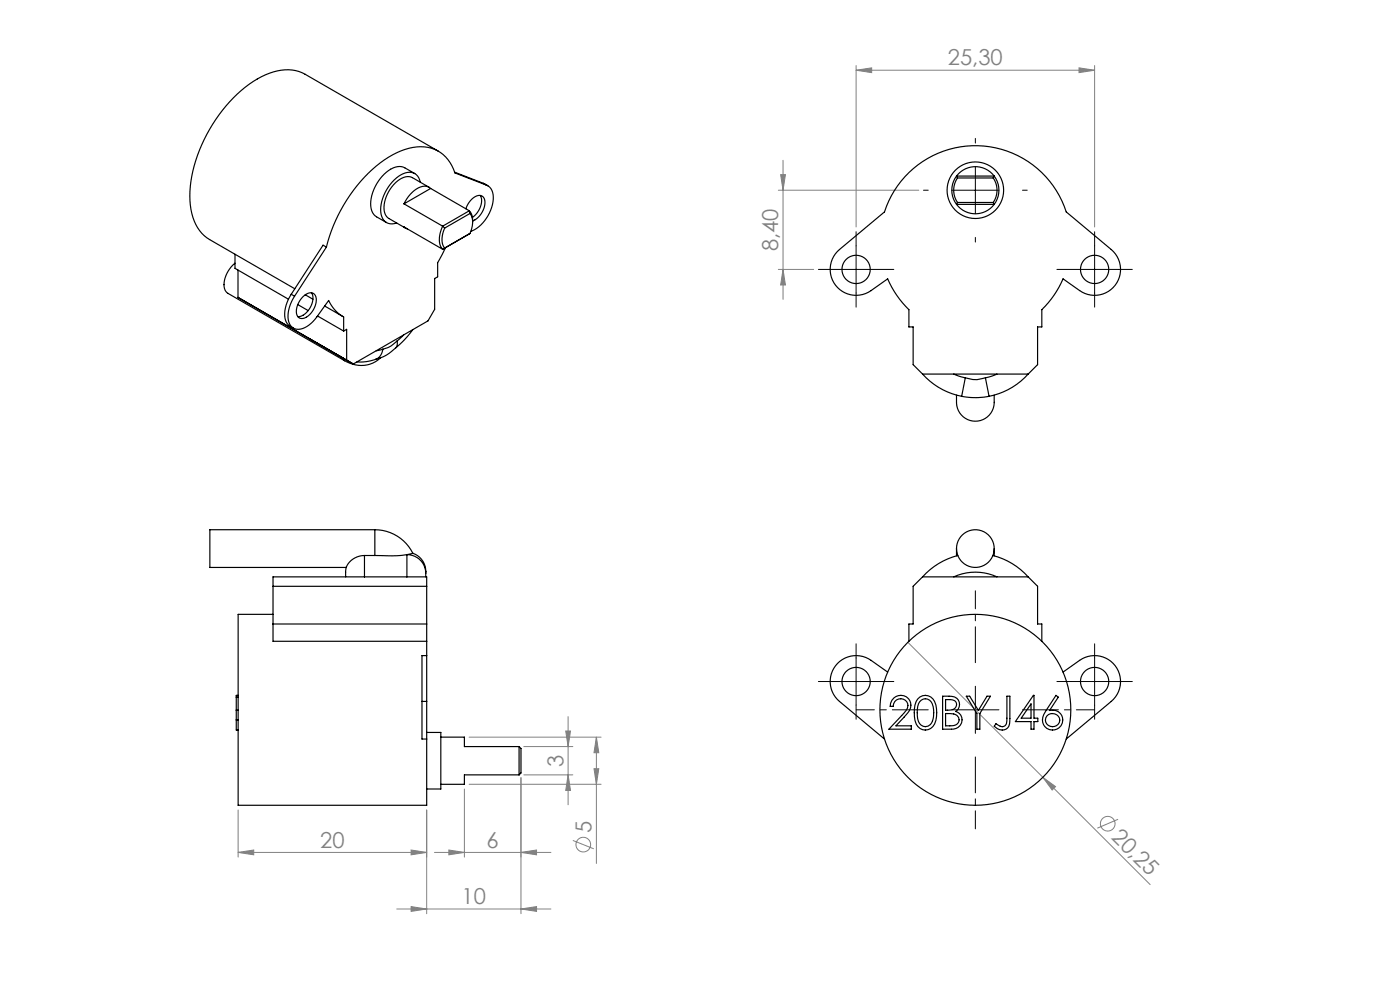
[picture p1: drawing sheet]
<svg xmlns="http://www.w3.org/2000/svg" width="297mm" height="210mm" viewBox="0 0 297 210" stroke-linecap="round" stroke-linejoin="round" font-family="sans-serif">
<defs><g id="words">
<g font-size="4.7" fill="#808080">
<text x="201.1" y="13.9">25,30</text>
<text x="165.1" y="53.3" transform="rotate(-90 165.1 53.3)">8,40</text>
<text x="119.5" y="162.7" transform="rotate(-90 119.5 162.7)">3</text>
<text x="67.9" y="179.8">20</text>
<text x="103.2" y="179.8">6</text>
<text x="125.5" y="176.6" transform="rotate(-90 125.5 176.6)">5</text>
<text x="235.6" y="177.8" transform="rotate(45 235.6 177.8)">20,25</text>
<text x="97.9" y="191.8">10</text>
</g>
</g></defs>
<g fill="none" stroke="#808080" stroke-width=".21">
<path d="M181.6 14.9l3.3-.5v1zM181.6 13.9v34.3M181.6 14.9h50.6M228.9 14.4l3.3 .5-3.3 .5zM232.2 13.9v34.3M165.6 37h1l-.5 3.4zM166.1 34v29.5M165.1 57.2h7.5M165.1 40.4h29.8M166.1 57.2l.5 3.3h-1zM192.6 136.2l28.6 28.7M99.5 156.4h28"/>
<path d="M111.1 158.4h10.4M120 155.1h1l-.5 3.3zM120.5 152v18.7M126.5 156.4v26.8M126.5 156.4l.5 3.3h-1zM50.5 171.8v10M90.5 171.8v22M98.5 167.4v14.4M99.5 166.4h28M110.5 165v28.8M111.1 164.4h10.4M120.5 164.4l.5 3.3h-1z"/>
<path d="M121.5 178.3l4.5 1.8M126 163.1h1l-.5 3.3zM221.2 164.9l2.7 2-.7 .7zM221.2 164.9l22.8 22.7M237.2 173.8l-4.4 1.9M50.5 180.8l3.3-.5v1zM50.5 180.8h40M84.2 192.8h32.7M87.2 192.3l3.3 .5-3.3 .5zM87.2 180.3l3.3 .5-3.3 .5zM92.2 180.8h24.7M95.2 180.3l3.3 .5-3.3 .5z"/>
<path d="M110.5 180.8l3.3-.5v1zM110.5 192.8l3.3-.5v1z"/>
<circle cx="123.7" cy="179.2" r="1.56"/>
<circle cx="235" cy="174.7" r="1.56"/>
</g>
<g fill="none" stroke="#000" stroke-width=".21" stroke-dasharray="15.2 1.3 1.3 1.3">
<path d="M206.9 30.4v-1M176.6 57.2h-3M181.6 52.2v-3M186.6 57.2h3M196.9 40.4h-1M206.9 50.4v1M216.9 40.4h1M227.2 57.2h-3M232.2 52.2v-3M237.2 57.2h3M181.6 62.2v3M232.2 62.2v3"/>
<path d="M181.6 139.6v-3M232.2 139.6v-3M176.6 144.6h-3M181.6 149.6v3M186.6 144.6h3M227.2 144.6h-3M232.2 149.6v3M237.2 144.6h3"/>
</g>
<path d="M196.9 150.6h-15.2M206.9 140.6v-15.3M216.9 150.6h15.3M206.9 160.6v15.2" fill="none" stroke="#000" stroke-width=".21" stroke-dasharray="15.2 1.3 1.3 1.3" stroke-dashoffset="7.6"/>
<path d="M206.9 35.4v10M176.6 57.2h10M181.6 52.2v10M201.9 40.4h10M227.2 57.2h10M232.2 52.2v10M181.6 139.6v10M232.2 139.6v10M176.6 144.6h10M201.9 150.6h10M206.9 145.6v10M227.2 144.6h10" fill="none" stroke="#000" stroke-width=".21"/>
<g fill="#808080">
<path d="M221.2 164.9l2.7 2-.7 .7z"/>
<path d="M110.5 180.8l3.3-.5v1zM95.2 180.3l3.3 .5-3.3 .5z"/>
<path d="M50.5 180.8l3.3-.5v1zM87.2 180.3l3.3 .5-3.3 .5zM181.6 14.9l3.3-.5v1zM228.9 14.4l3.3 .5-3.3 .5z"/>
<path d="M87.2 192.3l3.3 .5-3.3 .5zM110.5 192.8l3.3-.5v1z"/>
<path d="M126 163.1h1l-.5 3.3zM126.5 156.4l.5 3.3h-1zM166.1 57.2l.5 3.3h-1zM165.6 37h1l-.5 3.4z"/>
<path d="M120 155.1h1l-.5 3.3zM120.5 164.4l.5 3.3h-1z"/>
</g>
<g fill="none" stroke="#000" stroke-width=".25">
<path d="M88 36.8l-2.1-1.2a3.9 3.9 0 0 0-4.4 1.4 8.4 8.4 0 0 0-2.6 7.7l.7 1.1 2.4 1.4M89.2 38.6a2.39 2.39 0 0 0-3.7-1.7 8.9 8.9 0 0 0-4.6 8.6 2.32 2.32 0 0 0 3.3 1.8M91 39.7l-3.5-2a3.5 3.5 0 0 0-4 1.5 6.8 6.8 0 0 0-1.8 6.1l.6 .9 3.7 2.2M91.4 40a2.57 2.57 0 0 0-3.5 .4l-1.2 1.3-1 1.5M91.4 40l8.2 4.7M91.4 40l-5.7 3.2M93 32.1l-28.3-16.4a9.7 9.7 0 0 0-9.2 .6 30.7 30.7 0 0 0-13.6 16.6 20.4 20.4 0 0 0-.7 14 7.7 7.7 0 0 0 3.3 3.9l18 10.5M96.5 36.5l6.1 2.4M102.6 38.9l.9 .5M102.6 38.9l.2 .1M202.9 37.4a5 5 0 0 0 0 6M202.9 37.4a5 5 0 0 1 8 0"/>
<path d="M202.9 37.4l.2 .4M202.9 37.4h8M203.1 37.8a4.6 4.6 0 0 0 0 5.2M203.1 37.8h7.6M210.7 37.8a4.6 4.6 0 0 1 0 5.2M210.9 37.4a5 5 0 0 1 0 6M210.9 37.4l-.2 .4M49.9 55.8a5.6 5.6 0 0 0-2.1 5.8l.5 .6 24.8 14.3M49.9 53.9v3l11.3 6.6M50.5 57.3v5.8M69.2 52.4l-6.7 10.4M69.2 52.4l-.7-.4-6.7 10.4"/>
<path d="M85.7 43.2l8.2 4.8M86.4 48.5l-.7-.4 8.2 4.8M93.9 48a4.5 4.5 0 0 0 0 4.9M93.9 48l.4 .4M94.3 48.4a4.3 4.3 0 0 0 0 4.2M94.3 52.6l-.4 .3M94.5 52.5l-1.7 3.2v3l-.6 .4v6.5l-1.4 2.5-15.8 9.1-24.5-14.1M98.8 44.3a3.6 3.6 0 0 1 3.2-2.8 1.72 1.72 0 0 1 .8 2.3 4.4 4.4 0 0 1-2.5 3.1M99.6 44.7l.6 1.1 .1 1.3M99.6 44.7l-5.7 3.3M99.6 44.7l.1 .6M99.7 45.3a4 4 0 0 1 0 4.2"/>
<path d="M99.7 49.5l-5.8 3.4M99.7 45.3l-5.4 3.1M99.7 49.5l-5.4 3.1M99.9 49.1a7.9 7.9 0 0 0 4.6-8.3l-.4-.8-.5-.5-7.1-2.8a7.6 7.6 0 0 0-9.7-5.3 23.4 23.4 0 0 0-12.5 10 33.6 33.6 0 0 0-5.1 11M101.9 41.5a3.8 3.8 0 0 1-1.5 4.5l-.2 .1M202.9 43.4a5 5 0 0 0 8 0M202.9 43.4h8M203.1 43l-.2 .4M203.1 43h7.6M210.7 43l.2 .4M50.5 63.1l1.4 .8M61.8 62.4a6.1 6.1 0 0 0-.9 6.3l1.3 .9"/>
<path d="M61.8 62.4l.7 .4M62.5 62.8a6.1 6.1 0 0 0-.9 6.3 2.41 2.41 0 0 0 3.5 .2l1.7-1.6 2.9-4a7.5 7.5 0 0 0 3.2 3.5v3M63.2 64.6l2.2 1.3M64.3 62.9a1.62 1.62 0 0 1 2.6-.3 4 4 0 0 1-2.9 5 1.42 1.42 0 0 1-1.1-1.9l.6-1.7zM64.8 62.5l1.6 1M65.6 71.8l6.8 4M66.1 62.1a3.8 3.8 0 0 1-1.5 4.6l-.7 .3-.7 .2M67.4 67l5.5 3.2M68.9 64.9l3.8 2.2M72 75.5l.4 .3M72.4 75.7l.5 .3M72.5 75.8l.6 .7"/>
<path d="M72.9 70.2l.6-.3v6.5M79.7 76.2l-1.9 .5-2.1 .1M80.7 75.9a6.2 6.2 0 0 1-7.6 .6M81.2 74.1l-1.4 .3M81.2 74.1l-.5 1.3-1 .8M83.9 73.8l-.1 .1a8.3 8.3 0 0 1-4.1 2.3M84.2 72.3a5.6 5.6 0 0 1-3 1.8M84.2 72.3l.1 .8-.4 .7M85.7 71l-1.5 1.3M87.6 69.9l-1.9 2.3-1.8 1.6M195.7 79.4a15 15 0 0 0 8.3 4.7M195.7 79.4l-2-2v-8h-.9v-3.7a20.3 20.3 0 0 1-4.5-6.5l-3.5 2.4a5.5 5.5 0 0 1-7.5-1.1 5.5 5.5 0 0 1 .8-7.6l9.5-7.9a20.2 20.2 0 0 1 19.3-14.1 20.2 20.2 0 0 1 19.3 14.1l9.5 7.9a5.5 5.5 0 0 1 .9 7.6 5.5 5.5 0 0 1-7.6 1.1l-3.5-2.4a20.3 20.3 0 0 1-4.5 6.5v3.7h-.9v8l-2 2"/>
<path d="M195.7 79.4h22.4M202.3 79.4l2.5 .7M211.5 79.4l-2.5 .7M218.1 79.4a15 15 0 0 1-8.3 4.7M204 84.1l3 .3 2.8-.3M204.8 80.1l-.8 4M204.8 80.1a6 6 0 0 0 4.2 0M209 80.1l.8 4M210.9 83.8v.7a4.1 4.1 0 0 1-4 4.9 4.1 4.1 0 0 1-4-4.9v-.7M77.3 117.8a4 4 0 0 0-3.9 2.6l-.1 2M77.3 117.8v4.6M77.3 117.8h2.2"/>
<path d="M79.5 112.4a9 9 0 0 1 8.1 5M79.5 112.4h-35v8h28.9M79.5 112.4v5.4M86.3 117.6v4.8M86.3 117.6a4 4 0 0 1 4 4M86.3 117.6l-2.1 .3-4.7-.1M87.6 117.4l-1.3 .2M87.6 117.4a4.1 4.1 0 0 1 2.7 4.2M202.9 116.4v1.5M203.2 117.8a15 15 0 0 0-7.5 4.6M210.6 117.8a15 15 0 0 1 7.5 4.6M210.9 116.4v1.5"/>
<path d="M57.9 130.3h-7.4v40.5h40v-14M57.9 122.4h32.6v13.6h-32.6zM57.9 132.4h32.6M57.9 124.4h32.6M90.3 121.6v.8M90.5 139.1h-1v9.7M90.5 139.1v9.7M90.5 136v3.1M195.7 122.4l-2 2v8h-.9v3.6M195.7 122.4h22.4M202.3 122.4a11 11 0 0 1 9.2 0M218.1 122.4l2 2v8h.9v3.6"/>
<path d="M50.1 152.7v2.2h.4M50.1 150.6v2.1M50.1 150.6h.4M50.1 152.7h.4M50.1 147.9h.4M50.5 147.5h-.4v3.1M89.5 148.8h1M89.5 148.8v8h1M90.5 155.4h3v12h-3M90.5 148.8v8M93.5 156.4h5v2h11.6M110.1 158.4v6"/>
<path d="M110.1 158.4l.4 .4v5.2l-.4 .4M188.3 142.6l-3.5-2.5a5.5 5.5 0 0 0-7.5 1.1 5.5 5.5 0 0 0 .8 7.6l9.5 8M189.7 148a2.16 2.16 0 0 1 2.9 .1 2.16 2.16 0 0 1 .1 3l-2.6 2.9h3.2v.7h-4.7l2.7-2.9a2.9 2.9 0 0 0 1.2-2.6 1.6 1.6 0 0 0-1.8-.9 1.6 1.6 0 0 0-1.2 1.5h-.7l.4-1.3zM194.7 148.3a2.2 2.2 0 0 1 2.3-.7 2.2 2.2 0 0 1 1.5 1.9 5.9 5.9 0 0 1-.6 4.6 2.18 2.18 0 0 1-2.3 .6 2.18 2.18 0 0 1-1.5-1.9l-.1-.8a6 6 0 0 1 .7-3.7zM195.4 148.5a1.62 1.62 0 0 1 1.7-.1 1.62 1.62 0 0 1 .9 1.5l.1 1.3-.1 1.3a1.64 1.64 0 0 1-1.7 1.6 1.64 1.64 0 0 1-1.6-1.6l-.1-1.3a3.4 3.4 0 0 1 .8-2.7zM200 147.7a3.5 3.5 0 0 1 3.3 .8 1.76 1.76 0 0 1-.6 2.4 1.95 1.95 0 0 1 1.3 2.3 1.95 1.95 0 0 1-2.1 1.5h-1.9zM200.6 151.4h.4a2.33 2.33 0 0 1 2.4 .8 1.44 1.44 0 0 1-.4 1.5 1.44 1.44 0 0 1-1.5 .3h-.9zM200.6 148.4a2.35 2.35 0 0 1 2.2 .5 1.23 1.23 0 0 1-1.4 1.7h-.8zM205 147.7h.7l1.9 3 1.8-3h.7l-2.2 3.7v3.3h-.7v-3.3zM213.6 147.7h.6v4.7a2.42 2.42 0 0 1-.8 2.3 2.07 2.07 0 0 1-2.5-.6l.4-.6 .5 .3a1.06 1.06 0 0 0 1.2 .3 1.06 1.06 0 0 0 .6-1.2zM218.7 149.3v3h-2.1zM219.2 147.5h.2v4.8h.8v.8h-.8v1.6h-.7v-1.6h-3.3z"/>
<path d="M222.1 151.8a1.48 1.48 0 0 1 2.1-.2 1.48 1.48 0 0 1 .3 2.1 1.48 1.48 0 0 1-2.1 .2 1.48 1.48 0 0 1-.3-2.1zM224 147.5l.5 .4-1.8 2.8a2.15 2.15 0 0 1 2.7 1.9 2.15 2.15 0 0 1-2.3 2.3 2.15 2.15 0 0 1-1.9-2.8l.7-1.4zM225.5 142.6l3.5-2.5a5.5 5.5 0 0 1 7.6 1.1 5.5 5.5 0 0 1-.9 7.6l-9.5 8M110.1 164.4h-11.6v2h-5"/>
<circle cx="181.6" cy="57.2" r="3"/>
<circle cx="206.9" cy="40.4" r="6"/>
<circle cx="232.2" cy="57.2" r="3"/>
<circle cx="206.9" cy="116.4" r="4"/>
<circle cx="181.6" cy="144.6" r="3"/>
<circle cx="206.9" cy="150.6" r="20.2"/>
<circle cx="232.2" cy="144.6" r="3"/>
</g>
<use href="#words"/>
</svg>
